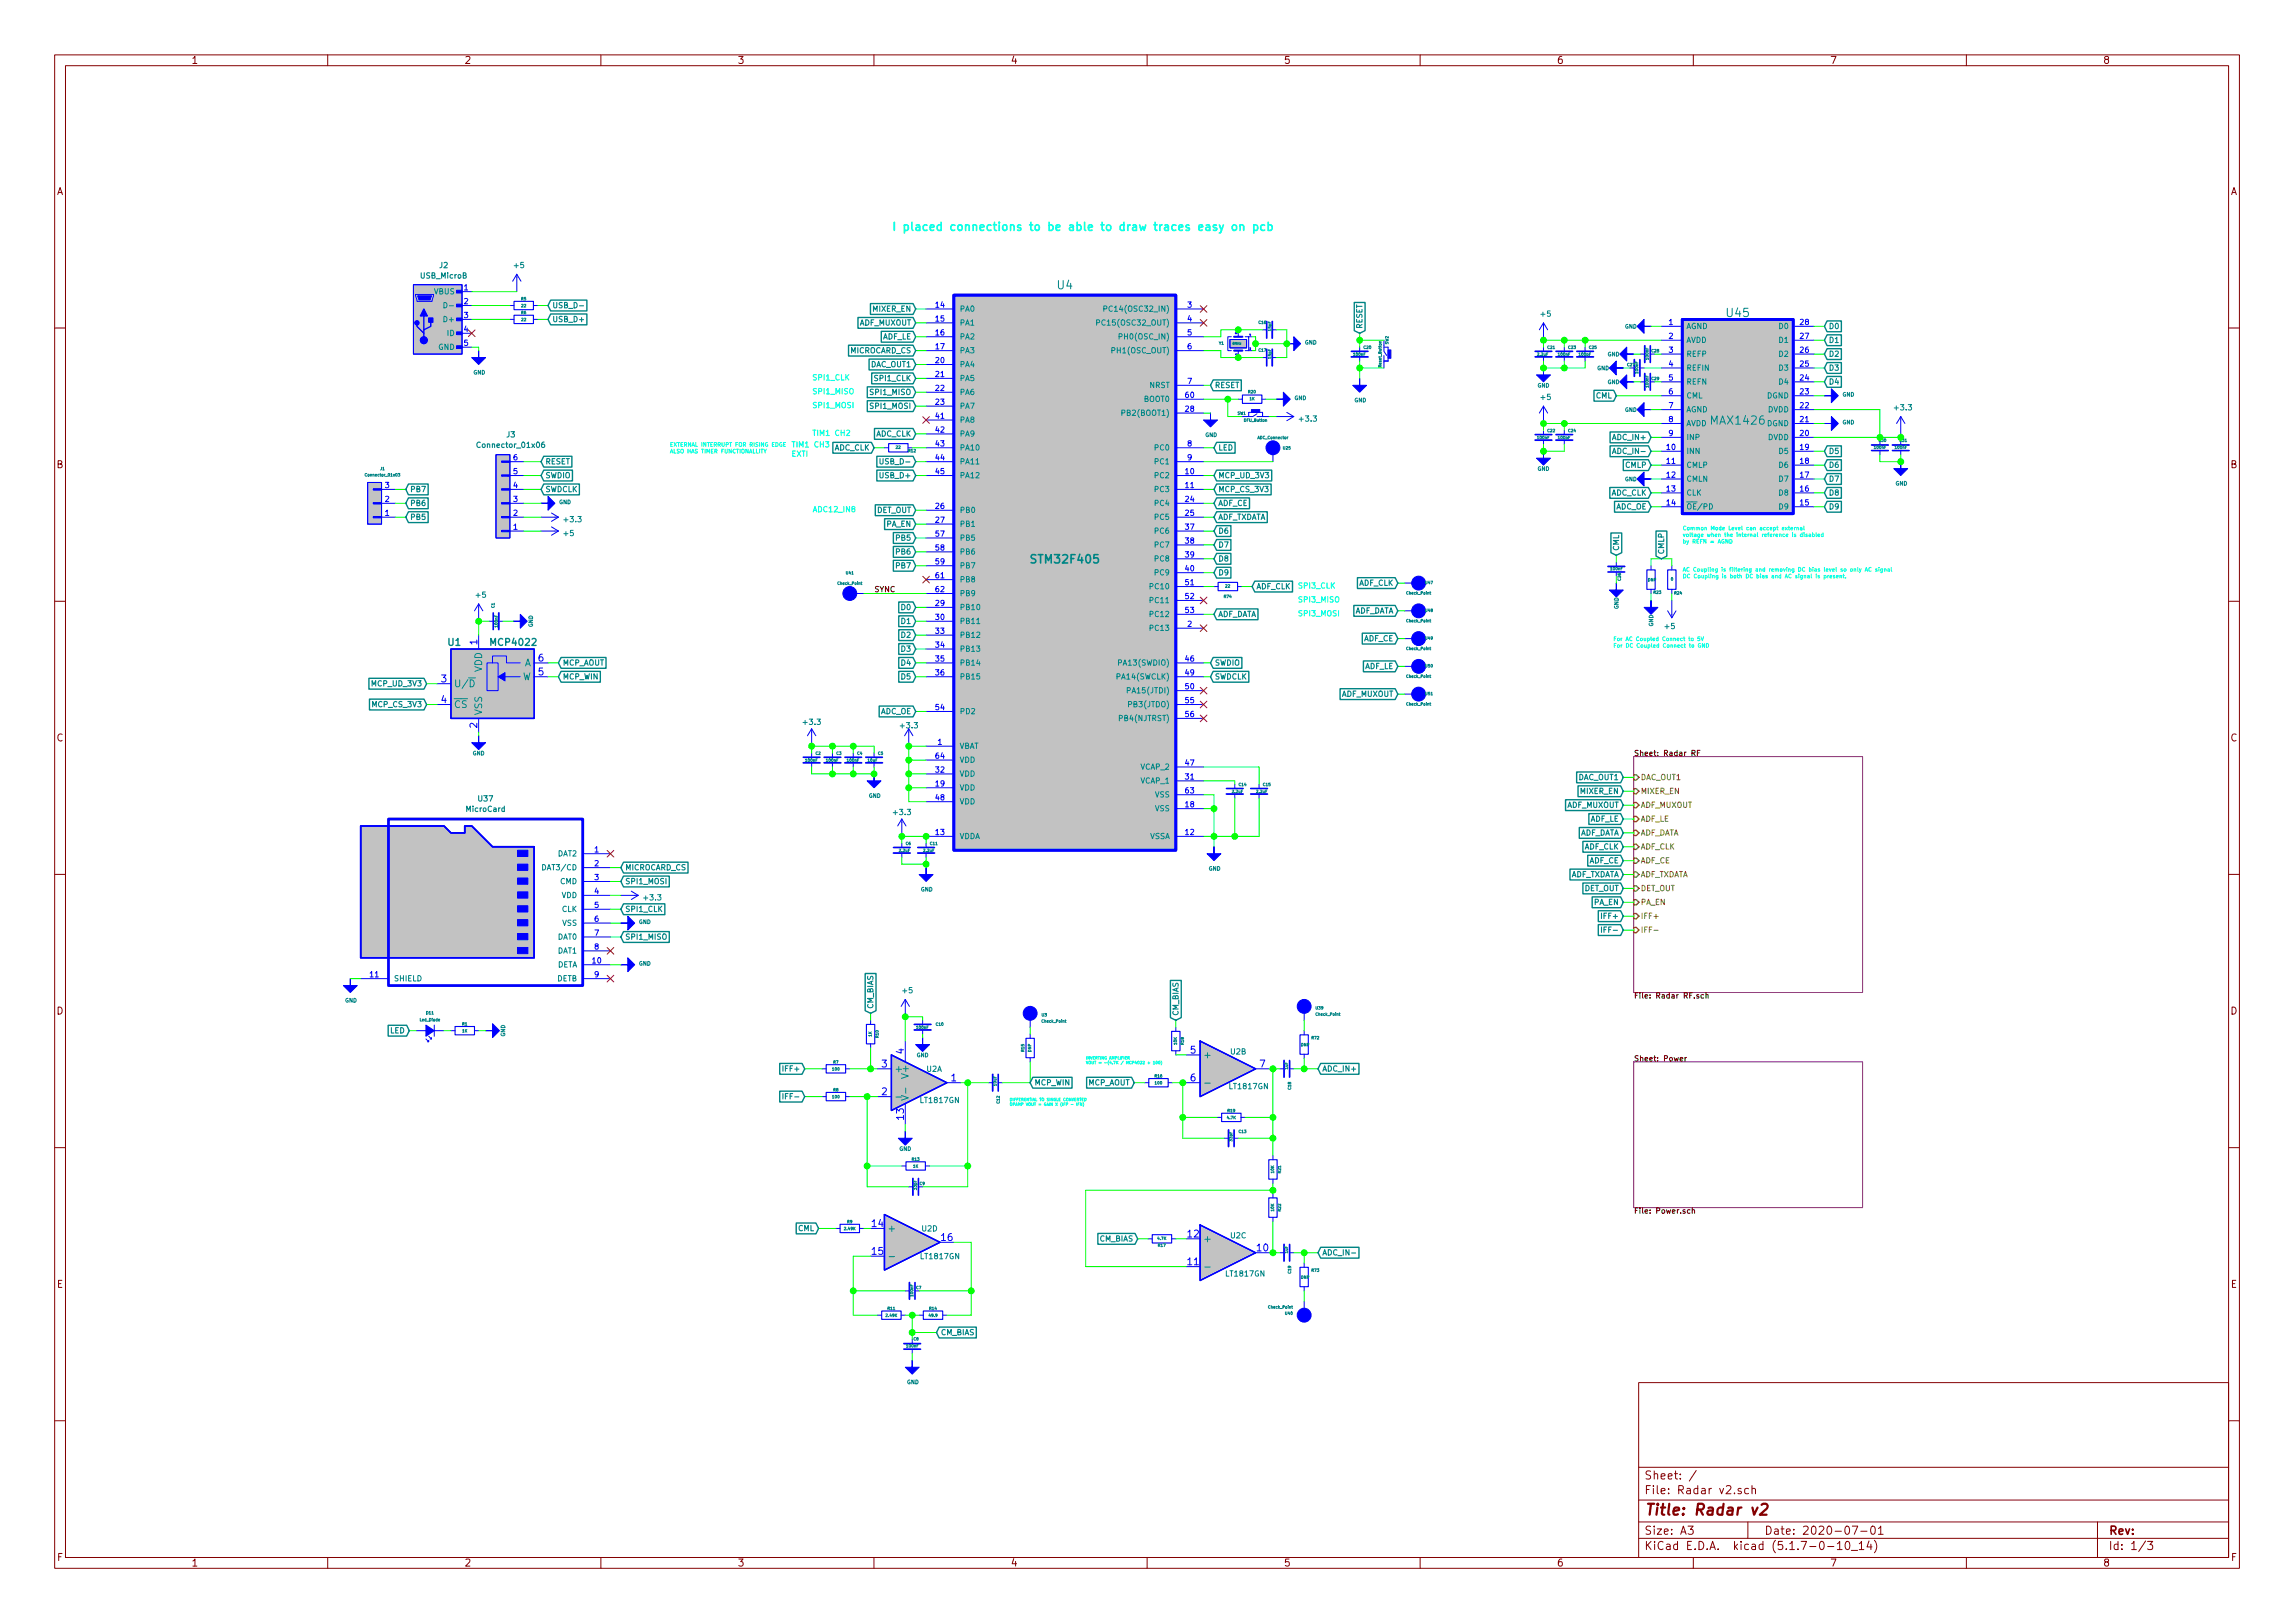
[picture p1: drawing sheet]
<svg xmlns="http://www.w3.org/2000/svg" width="420mm" height="297mm" viewBox="0 0 420 297" stroke-linecap="round" stroke-linejoin="round" font-family="sans-serif">
<defs><g id="words">
<text font-size="2.8" fill="#840000" x="301" y="277.3">Title: Radar v2</text>
<text font-size="2.1" fill="#0ff" x="163.2" y="42.3">I placed connections to be able to draw traces easy on pcb</text>
<g font-size="2.1" fill="#008484">
<text x="193.6" y="52.9">U4</text>
<text x="316.2" y="58">U45</text>
<text x="313.4" y="77.7">MAX1426</text>
<text x="189.1" y="103.1">STM32F405</text>
</g>
<g font-size="2.1" fill="#840000">
<text x="301" y="273.5">File: Radar v2.sch</text>
<text x="301" y="270.8">Sheet: /</text>
<text x="301" y="280.9">Size: A3</text>
<text x="323" y="280.9">Date: 2020-07-01</text>
<text x="386" y="280.9">Rev:</text>
<text x="301" y="283.7">KiCad E.D.A. kicad (5.1.7-0-10_14)</text>
<text x="386" y="283.7">Id: 1/3</text>
</g>
<g font-size="1.8" fill="#840000">
<text x="35" y="11.7">1</text>
<text x="85" y="11.7">2</text>
<text x="135" y="11.7">3</text>
<text x="185" y="11.7">4</text>
<text x="235" y="11.7">5</text>
<text x="285" y="11.7">6</text>
<text x="335" y="11.7">7</text>
<text x="385" y="11.7">8</text>
<text x="10.4" y="35.7">A</text>
<text x="408.4" y="35.7">A</text>
<text x="10.4" y="85.7">B</text>
<text x="408.4" y="85.7">B</text>
<text x="10.4" y="135.7">C</text>
<text x="408.4" y="135.7">C</text>
<text x="10.4" y="185.7">D</text>
<text x="408.4" y="185.7">D</text>
<text x="10.4" y="235.7">E</text>
<text x="408.4" y="235.7">E</text>
<text x="10.5" y="285.7">F</text>
<text x="35" y="286.7">1</text>
<text x="85" y="286.7">2</text>
<text x="135" y="286.7">3</text>
<text x="185" y="286.7">4</text>
<text x="235" y="286.7">5</text>
<text x="285" y="286.7">6</text>
<text x="335" y="286.7">7</text>
<text x="385" y="286.7">8</text>
<text x="408.5" y="285.7">F</text>
</g>
<g font-size="1.8" fill="#008484">
<text x="82.1" y="118.2">U1</text>
<text x="90" y="118.2">MCP4022</text>
<text x="83.1" y="125.8">U/D</text>
<text x="88.3" y="123" transform="rotate(-90 88.3 123)">VDD</text>
<text x="95.6" y="124.5">W</text>
<text x="96" y="122">A</text>
<text x="83.1" y="129.6">CS</text>
<text x="88.3" y="131" transform="rotate(-90 88.3 131)">VSS</text>
<text x="163.7" y="196.3">+</text>
<text x="166.4" y="197" transform="rotate(-90 166.4 197)">V+</text>
<text x="220.2" y="193.7">+</text>
<text x="162.4" y="225.5">+</text>
<text x="220.2" y="227.4">+</text>
</g>
<g font-size="1.8" fill="#00f">
<text x="87.4" y="118" transform="rotate(-90 87.4 118)">1</text>
<text x="80.8" y="124.9">3</text>
<text x="98.6" y="123.6">5</text>
<text x="98.6" y="121.1">6</text>
<text x="80.8" y="128.7">4</text>
<text x="87.4" y="133.2" transform="rotate(-90 87.4 133.2)">2</text>
<text x="161.4" y="195.4">3</text>
<text x="165.5" y="192.9" transform="rotate(-90 165.5 192.9)">4</text>
<text x="174.1" y="197.9">1</text>
<text x="218" y="192.8">5</text>
<text x="218" y="197.9">6</text>
<text x="230.7" y="195.4">7</text>
<text x="161.4" y="200.4">2</text>
<text x="165.5" y="204.9" transform="rotate(-90 165.5 204.9)">13</text>
<text x="159.7" y="224.6">14</text>
<text x="172.4" y="227.1">16</text>
<text x="217.5" y="226.5">12</text>
<text x="159.7" y="229.7">15</text>
<text x="217.5" y="231.6">11</text>
<text x="230.2" y="229">10</text>
</g>
<g font-size="1.4" fill="#008484">
<text x="77.1" y="51">USB_MicroB</text>
<text x="79.5" y="53.9">VBUS</text>
<text x="80.5" y="49.1">J2</text>
<text x="94.2" y="49.1">+5</text>
<text x="81.5" y="58.9">D+</text>
<text x="101" y="56.4">USB_D-</text>
<text x="101" y="58.9">USB_D+</text>
<text x="157.4" y="59.6">ADF_MUXOUT</text>
<text x="159.9" y="57">MIXER_EN</text>
<text x="175.6" y="57">PA0</text>
<text x="175.6" y="59.6">PA1</text>
<text x="201.7" y="59.6">PC15(OSC32_OUT)</text>
<text x="203.2" y="57">PC14(OSC32_IN)</text>
<text x="282.2" y="57.9">+5</text>
<text x="80.3" y="64">GND</text>
<text x="82" y="61.5">ID</text>
<text x="155.7" y="64.7">MICROCARD_CS</text>
<text x="161.6" y="62.1">ADF_LE</text>
<text x="175.6" y="62.1">PA2</text>
<text x="175.6" y="64.7">PA3</text>
<text x="204" y="64.7">PH1(OSC_OUT)</text>
<text x="205.5" y="62.1">PH0(OSC_IN)</text>
<text x="249.4" y="60.3" transform="rotate(-90 249.4 60.3)">RESET</text>
<text x="308.7" y="60.2">AGND</text>
<text x="308.7" y="62.7">AVDD</text>
<text x="308.7" y="65.3">REFP</text>
<text x="325.8" y="65.3">D2</text>
<text x="325.8" y="62.7">D1</text>
<text x="325.8" y="60.2">D0</text>
<text x="334.7" y="60.2">D0</text>
<text x="334.7" y="62.7">D1</text>
<text x="334.7" y="65.3">D2</text>
<text x="159.5" y="67.2">DAC_OUT1</text>
<text x="160.4" y="69.7">SPI1_CLK</text>
<text x="175.6" y="67.2">PA4</text>
<text x="175.6" y="69.7">PA5</text>
<text x="210.5" y="71">NRST</text>
<text x="222.3" y="71">RESET</text>
<text x="308.7" y="67.8">REFIN</text>
<text x="308.7" y="70.4">REFN</text>
<text x="325.8" y="70.4">D4</text>
<text x="325.8" y="67.8">D3</text>
<text x="334.7" y="67.8">D3</text>
<text x="334.7" y="70.4">D4</text>
<text x="159.7" y="74.8">SPI1_MOSI</text>
<text x="159.7" y="72.3">SPI1_MISO</text>
<text x="175.6" y="72.3">PA6</text>
<text x="175.6" y="74.8">PA7</text>
<text x="175.6" y="77.4">PA8</text>
<text x="205.9" y="76.1">PB2(BOOT1)</text>
<text x="209.5" y="73.5">BOOT0</text>
<text x="238.1" y="77.2">+3.3</text>
<text x="282.2" y="73.2">+5</text>
<text x="292.2" y="72.9">CML</text>
<text x="308.7" y="72.9">CML</text>
<text x="308.7" y="75.4">AGND</text>
<text x="308.7" y="78">AVDD</text>
<text x="323.5" y="78">DGND</text>
<text x="323.5" y="72.9">DGND</text>
<text x="323.7" y="75.4">DVDD</text>
<text x="347" y="75.1">+3.3</text>
<text x="87.8" y="82">Connector_01x06</text>
<text x="92.8" y="80">J3</text>
<text x="152.8" y="82.4">ADC_CLK</text>
<text x="160.4" y="79.9">ADC_CLK</text>
<text x="175.6" y="79.9">PA9</text>
<text x="175.6" y="82.4">PA10</text>
<text x="211.6" y="82.4">PC0</text>
<text x="222.9" y="82.4">LED</text>
<text x="295.6" y="80.5">ADC_IN+</text>
<text x="296" y="83.1">ADC_IN-</text>
<text x="308.7" y="83.1">INN</text>
<text x="308.7" y="80.5">INP</text>
<text x="323.7" y="80.5">DVDD</text>
<text x="325.8" y="83.1">D5</text>
<text x="334.7" y="83.1">D5</text>
<text x="99.7" y="87.5">SWDIO</text>
<text x="99.7" y="85">RESET</text>
<text x="161.5" y="87.5">USB_D+</text>
<text x="161.8" y="85">USB_D-</text>
<text x="175.6" y="85">PA11</text>
<text x="175.6" y="87.5">PA12</text>
<text x="211.6" y="87.5">PC2</text>
<text x="211.6" y="85">PC1</text>
<text x="222.9" y="87.5">MCP_UD_3V3</text>
<text x="297.7" y="85.6">CMLP</text>
<text x="308.7" y="85.6">CMLP</text>
<text x="308.7" y="88.1">CMLN</text>
<text x="325.8" y="88.1">D7</text>
<text x="325.8" y="85.6">D6</text>
<text x="334.7" y="88.1">D7</text>
<text x="334.7" y="85.6">D6</text>
<text x="75" y="95.1">PB5</text>
<text x="75" y="92.6">PB6</text>
<text x="75" y="90.1">PB7</text>
<text x="99.7" y="90.1">SWDCLK</text>
<text x="103.5" y="95.6">+3.3</text>
<text x="160.5" y="93.9">DET_OUT</text>
<text x="175.6" y="93.9">PB0</text>
<text x="211.6" y="90.1">PC3</text>
<text x="211.6" y="92.6">PC4</text>
<text x="211.6" y="95.1">PC5</text>
<text x="222.9" y="90.1">MCP_CS_3V3</text>
<text x="222.9" y="92.6">ADF_CE</text>
<text x="222.9" y="95.1">ADF_TXDATA</text>
<text x="295" y="90.7">ADC_CLK</text>
<text x="295.8" y="93.2">ADC_OE</text>
<text x="308.7" y="90.7">CLK</text>
<text x="308.7" y="93.2">OE/PD</text>
<text x="325.8" y="93.2">D9</text>
<text x="325.8" y="90.7">D8</text>
<text x="334.7" y="93.2">D9</text>
<text x="334.7" y="90.7">D8</text>
<text x="103.3" y="98.1">+5</text>
<text x="162.4" y="96.4">PA_EN</text>
<text x="164.3" y="101.5">PB6</text>
<text x="164.3" y="98.9">PB5</text>
<text x="175.6" y="96.4">PB1</text>
<text x="175.6" y="98.9">PB5</text>
<text x="175.6" y="101.5">PB6</text>
<text x="211.6" y="97.7">PC6</text>
<text x="211.6" y="100.2">PC7</text>
<text x="222.9" y="100.2">D7</text>
<text x="222.9" y="97.7">D6</text>
<text x="296.4" y="101" transform="rotate(-90 296.4 101)">CML</text>
<text x="304.6" y="101.6" transform="rotate(-90 304.6 101.6)">CMLP</text>
<text x="164.3" y="104">PB7</text>
<text x="175.6" y="104">PB7</text>
<text x="175.6" y="106.6">PB8</text>
<text x="210.8" y="107.8">PC10</text>
<text x="211.6" y="102.8">PC8</text>
<text x="211.6" y="105.3">PC9</text>
<text x="222.9" y="105.3">D9</text>
<text x="222.9" y="102.8">D8</text>
<text x="229.9" y="107.8">ADF_CLK</text>
<text x="248.8" y="107.2">ADF_CLK</text>
<text x="87.2" y="109.4">+5</text>
<text x="165.2" y="111.6">D0</text>
<text x="175.6" y="111.6">PB10</text>
<text x="175.6" y="109.1">PB9</text>
<text x="210.8" y="110.4">PC11</text>
<text x="210.8" y="112.9">PC12</text>
<text x="222.9" y="112.9">ADF_DATA</text>
<text x="247.8" y="112.3">ADF_DATA</text>
<text x="165.2" y="119.3">D3</text>
<text x="165.2" y="116.7">D2</text>
<text x="165.2" y="114.2">D1</text>
<text x="175.6" y="114.2">PB11</text>
<text x="175.6" y="116.7">PB12</text>
<text x="175.6" y="119.3">PB13</text>
<text x="210.8" y="115.5">PC13</text>
<text x="249.7" y="117.4">ADF_CE</text>
<text x="304.9" y="115.1">+5</text>
<text x="68.4" y="125.6">MCP_UD_3V3</text>
<text x="102.9" y="121.8">MCP_AOUT</text>
<text x="102.9" y="124.3">MCP_WIN</text>
<text x="165.2" y="124.3">D5</text>
<text x="165.2" y="121.8">D4</text>
<text x="175.6" y="121.8">PB14</text>
<text x="175.6" y="124.3">PB15</text>
<text x="204.8" y="124.3">PA14(SWCLK)</text>
<text x="205.2" y="121.8">PA13(SWDIO)</text>
<text x="222.3" y="124.3">SWDCLK</text>
<text x="222.3" y="121.8">SWDIO</text>
<text x="249.9" y="122.4">ADF_LE</text>
<text x="68.5" y="129.4">MCP_CS_3V3</text>
<text x="161.2" y="130.7">ADC_OE</text>
<text x="175.6" y="130.7">PD2</text>
<text x="205.3" y="132">PB4(NJTRST)</text>
<text x="206.9" y="126.9">PA15(JTDI)</text>
<text x="207" y="129.4">PB3(JTDO)</text>
<text x="245.6" y="127.5">ADF_MUXOUT</text>
<text x="147.2" y="132.7">+3.3</text>
<text x="165" y="133.3">+3.3</text>
<text x="175.6" y="137">VBAT</text>
<text x="175.6" y="142.1">VDD</text>
<text x="175.6" y="139.6">VDD</text>
<text x="208.9" y="143.4">VCAP_1</text>
<text x="208.9" y="140.9">VCAP_2</text>
<text x="289.1" y="142.8">DAC_OUT1</text>
<text x="85.5" y="148.6">MicroCard</text>
<text x="87.6" y="146.7">U37</text>
<text x="163.8" y="149.2">+3.3</text>
<text x="175.6" y="144.7">VDD</text>
<text x="175.6" y="147.2">VDD</text>
<text x="211.5" y="148.5">VSS</text>
<text x="211.5" y="145.9">VSS</text>
<text x="286.9" y="147.8">ADF_MUXOUT</text>
<text x="289.4" y="145.3">MIXER_EN</text>
<text x="175.6" y="153.6">VDDA</text>
<text x="210.5" y="153.6">VSSA</text>
<text x="289.1" y="152.9">ADF_DATA</text>
<text x="290.1" y="155.5">ADF_CLK</text>
<text x="291.1" y="150.4">ADF_LE</text>
<text x="99.8" y="159.3">DAT3/CD</text>
<text x="102.1" y="156.7">DAT2</text>
<text x="102.6" y="161.8">CMD</text>
<text x="114.4" y="161.8">SPI1_MOSI</text>
<text x="114.4" y="159.3">MICROCARD_CS</text>
<text x="287.3" y="160.5">ADF_TXDATA</text>
<text x="291" y="158">ADF_CE</text>
<text x="102.8" y="164.3">VDD</text>
<text x="102.9" y="166.9">CLK</text>
<text x="114.4" y="166.9">SPI1_CLK</text>
<text x="118.1" y="164.8">+3.3</text>
<text x="290" y="163.1">DET_OUT</text>
<text x="291.9" y="165.6">PA_EN</text>
<text x="102.1" y="172">DAT0</text>
<text x="103" y="169.4">VSS</text>
<text x="114.4" y="172">SPI1_MISO</text>
<text x="293.6" y="168.2">IFF+</text>
<text x="294" y="170.7">IFF-</text>
<text x="72.1" y="179.6">SHIELD</text>
<text x="102" y="179.6">DETB</text>
<text x="102" y="177">DETA</text>
<text x="102.1" y="174.5">DAT1</text>
<text x="159.9" y="184.8" transform="rotate(-90 159.9 184.8)">CM_BIAS</text>
<text x="165.3" y="181.8">+5</text>
<text x="71.5" y="189.1">LED</text>
<text x="215.7" y="186" transform="rotate(-90 215.7 186)">CM_BIAS</text>
<text x="143.8" y="196.1">IFF+</text>
<text x="169.6" y="196.2">U2A</text>
<text x="225.3" y="193">U2B</text>
<text x="242" y="196.1">ADC_IN+</text>
<text x="144.1" y="201.2">IFF-</text>
<text x="168.6" y="201.9">LT1817GN</text>
<text x="189.3" y="198.6">MCP_WIN</text>
<text x="199.2" y="198.6">MCP_AOUT</text>
<text x="225.2" y="199.3">LT1817GN</text>
<text x="146.2" y="225.3">CML</text>
<text x="168.8" y="225.4">U2D</text>
<text x="201.4" y="227.2">CM_BIAS</text>
<text x="225.3" y="226.6">U2C</text>
<text x="168.7" y="230.4">LT1817GN</text>
<text x="224.6" y="233.6">LT1817GN</text>
<text x="242" y="229.8">ADC_IN-</text>
<text x="172.1" y="244.4">CM_BIAS</text>
</g>
<g font-size="1.4" fill="#00f">
<text x="85" y="53.1">1</text>
<text x="85" y="55.7">2</text>
<text x="85" y="58.2">3</text>
<text x="171.3" y="56.3">14</text>
<text x="171.3" y="58.8">15</text>
<text x="217.4" y="56.3">3</text>
<text x="217.4" y="58.8">4</text>
<text x="305.5" y="59.5">1</text>
<text x="329.6" y="59.5">28</text>
<text x="85" y="60.7">4</text>
<text x="85" y="63.3">5</text>
<text x="171.3" y="61.4">16</text>
<text x="171.3" y="63.9">17</text>
<text x="217.4" y="61.4">5</text>
<text x="217.4" y="63.9">6</text>
<text x="305.5" y="62">2</text>
<text x="305.5" y="64.6">3</text>
<text x="329.6" y="64.6">26</text>
<text x="329.6" y="62">27</text>
<text x="171.3" y="66.5">20</text>
<text x="171.3" y="69">21</text>
<text x="171.3" y="71.5">22</text>
<text x="217.4" y="70.3">7</text>
<text x="305.5" y="67.1">4</text>
<text x="305.5" y="69.6">5</text>
<text x="329.6" y="69.6">24</text>
<text x="329.6" y="67.1">25</text>
<text x="171.3" y="74.1">23</text>
<text x="171.3" y="76.6">41</text>
<text x="217" y="75.3">28</text>
<text x="217" y="72.8">60</text>
<text x="305.5" y="72.2">6</text>
<text x="305.5" y="74.7">7</text>
<text x="305.5" y="77.3">8</text>
<text x="329.6" y="77.3">21</text>
<text x="329.6" y="74.7">22</text>
<text x="329.6" y="72.2">23</text>
<text x="171.3" y="79.2">42</text>
<text x="171.3" y="81.7">43</text>
<text x="217.4" y="81.7">8</text>
<text x="305.2" y="82.3">10</text>
<text x="305.5" y="79.8">9</text>
<text x="329.6" y="82.3">19</text>
<text x="329.6" y="79.8">20</text>
<text x="70.5" y="89.3">3</text>
<text x="94" y="89.3">4</text>
<text x="94" y="86.8">5</text>
<text x="94" y="84.2">6</text>
<text x="171.3" y="84.2">44</text>
<text x="171.3" y="86.8">45</text>
<text x="217" y="86.8">10</text>
<text x="217" y="89.3">11</text>
<text x="217.4" y="84.2">9</text>
<text x="305.2" y="84.9">11</text>
<text x="305.2" y="87.4">12</text>
<text x="305.2" y="90">13</text>
<text x="329.6" y="90">16</text>
<text x="329.6" y="87.4">17</text>
<text x="329.6" y="84.9">18</text>
<text x="70.5" y="94.4">1</text>
<text x="70.5" y="91.9">2</text>
<text x="94" y="94.4">2</text>
<text x="94" y="91.9">3</text>
<text x="171.3" y="93.1">26</text>
<text x="171.3" y="95.7">27</text>
<text x="217" y="91.9">24</text>
<text x="217" y="94.4">25</text>
<text x="305.2" y="92.5">14</text>
<text x="329.6" y="92.5">15</text>
<text x="94" y="96.9">1</text>
<text x="171.3" y="98.2">57</text>
<text x="171.3" y="100.7">58</text>
<text x="217" y="96.9">37</text>
<text x="217" y="99.5">38</text>
<text x="171.3" y="103.3">59</text>
<text x="171.3" y="105.8">61</text>
<text x="217" y="102">39</text>
<text x="217" y="104.6">40</text>
<text x="217" y="107.1">51</text>
<text x="171.3" y="110.9">29</text>
<text x="171.3" y="113.4">30</text>
<text x="171.3" y="108.4">62</text>
<text x="217" y="109.6">52</text>
<text x="217" y="112.2">53</text>
<text x="171.3" y="116">33</text>
<text x="171.3" y="118.5">34</text>
<text x="217.4" y="114.7">2</text>
<text x="171.3" y="121.1">35</text>
<text x="171.3" y="123.6">36</text>
<text x="217" y="121.1">46</text>
<text x="217" y="123.6">49</text>
<text x="171.3" y="130">54</text>
<text x="217" y="126.1">50</text>
<text x="217" y="128.7">55</text>
<text x="217" y="131.2">56</text>
<text x="171.7" y="136.3">1</text>
<text x="171.3" y="143.9">19</text>
<text x="171.3" y="141.4">32</text>
<text x="171.3" y="138.8">64</text>
<text x="217" y="142.7">31</text>
<text x="217" y="140.1">47</text>
<text x="171.3" y="146.5">48</text>
<text x="217" y="147.7">18</text>
<text x="217" y="145.2">63</text>
<text x="108.9" y="156">1</text>
<text x="171.3" y="152.8">13</text>
<text x="217" y="152.8">12</text>
<text x="108.9" y="158.5">2</text>
<text x="108.9" y="161.1">3</text>
<text x="108.9" y="163.6">4</text>
<text x="108.9" y="166.2">5</text>
<text x="108.9" y="168.7">6</text>
<text x="108.9" y="171.2">7</text>
<text x="108.9" y="173.8">8</text>
<text x="67.8" y="178.9">11</text>
<text x="108.5" y="176.3">10</text>
<text x="108.9" y="178.9">9</text>
</g>
<g font-size="1.4" fill="#0ff">
<text x="148.6" y="69.6">SPI1_CLK</text>
<text x="148.6" y="74.7">SPI1_MOSI</text>
<text x="148.6" y="72.1">SPI1_MISO</text>
<text x="144.8" y="81.9">TIM1 CH3</text>
<text x="144.8" y="83.6">EXTI</text>
<text x="148.6" y="79.8">TIM1 CH2</text>
<text x="149.4" y="93.7">ADC12_IN8</text>
<text x="237.5" y="107.7">SPI3_CLK</text>
<text x="237.5" y="112.8">SPI3_MOSI</text>
<text x="237.5" y="110.2">SPI3_MISO</text>
</g>
<g font-size="1.4">
<text x="160" y="108.4">SYNC</text>
<text x="299.1" y="138.4">Sheet: Radar RF</text>
<text x="299.1" y="182.7">File: Radar RF.sch</text>
<text x="299.1" y="194.2">Sheet: Power</text>
<text x="299.1" y="222.1">File: Power.sch</text>
</g>
<g font-size="1.4" fill="#848400">
<text x="300.3" y="142.8">DAC_OUT1</text>
<text x="300.3" y="145.3">MIXER_EN</text>
<text x="300.3" y="147.8">ADF_MUXOUT</text>
<text x="300.3" y="150.4">ADF_LE</text>
<text x="300.3" y="152.9">ADF_DATA</text>
<text x="300.3" y="155.5">ADF_CLK</text>
<text x="300.3" y="158">ADF_CE</text>
<text x="300.3" y="160.5">ADF_TXDATA</text>
<text x="300.3" y="163.1">DET_OUT</text>
<text x="300.3" y="165.6">PA_EN</text>
<text x="300.3" y="168.2">IFF+</text>
<text x="300.3" y="170.7">IFF-</text>
</g>
<g font-size="1" fill="#008484">
<text x="238.9" y="63.1">GND</text>
<text x="294.3" y="65.2">GND</text>
<text x="297.5" y="60.1">GND</text>
<text x="86.7" y="68.5">GND</text>
<text x="281.5" y="70.9">GND</text>
<text x="292.4" y="67.8">GND</text>
<text x="294.3" y="70.3">GND</text>
<text x="237" y="73.2">GND</text>
<text x="248" y="73.6">GND</text>
<text x="297.5" y="75.4">GND</text>
<text x="337.3" y="72.6">GND</text>
<text x="337.3" y="77.7">GND</text>
<text x="220.6" y="80">GND</text>
<text x="281.5" y="86.2">GND</text>
<text x="297.5" y="88.1">GND</text>
<text x="347" y="88.9">GND</text>
<text x="102.4" y="92.3">GND</text>
<text x="296.3" y="111.5" transform="rotate(-90 296.3 111.5)">GND</text>
<text x="97.6" y="114.8" transform="rotate(-90 97.6 114.8)">GND</text>
<text x="302.7" y="114.7" transform="rotate(-90 302.7 114.7)">GND</text>
<text x="86.5" y="138.2">GND</text>
<text x="159.1" y="146">GND</text>
<text x="221.3" y="159.3">GND</text>
<text x="168.6" y="163.2">GND</text>
<text x="117" y="169.1">GND</text>
<text x="117" y="176.7">GND</text>
<text x="63.2" y="183.5">GND</text>
<text x="92.5" y="189.7" transform="rotate(-90 92.5 189.7)">GND</text>
<text x="167.8" y="193.5">GND</text>
<text x="164.6" y="210.6">GND</text>
<text x="166" y="253.3">GND</text>
</g>
<g font-size="1" fill="#0ff">
<text x="122.6" y="81.7">EXTERNAL INTERRUPT FOR RISING EDGE</text>
<text x="122.6" y="83">ALSO HAS TIMER FUNCTIONALLITY</text>
<text x="308" y="97">Common Mode Level can accept external</text>
<text x="308" y="98.3">voltage when the internal reference is disabled</text>
<text x="308" y="99.5">by REFN = AGND</text>
<text x="308" y="104.6">AC Coupling is filtering and removing DC bias level so only AC signal</text>
<text x="308" y="105.8">DC Coupling is both DC bias and AC signal is present.</text>
<text x="295.3" y="117.3">For AC Coupled Connect to 5V</text>
<text x="295.3" y="118.5">For DC Coupled Connect to GND</text>
</g>
<g font-size=".7" fill="#008484">
<text x="95.4" y="55">R5</text>
<text x="95.4" y="57.5">R6</text>
<text x="95.5" y="56.2">22</text>
<text x="95.5" y="58.8">22</text>
<text x="230.5" y="59.3">C16</text>
<text x="223.2" y="63.1">Y1</text>
<text x="230.5" y="64.3">C17</text>
<text x="232.7" y="65.6" transform="rotate(-90 232.7 65.6)">15pF</text>
<text x="232.7" y="60.5" transform="rotate(-90 232.7 60.5)">15pF</text>
<text x="247.9" y="65.1">100nF</text>
<text x="249.7" y="63.8">C20</text>
<text x="254.2" y="63" transform="rotate(-90 254.2 63)">SW2</text>
<text x="281.5" y="65.1">2.2uF</text>
<text x="283.4" y="63.8">C21</text>
<text x="285.3" y="65.1">100nF</text>
<text x="287.2" y="63.8">C23</text>
<text x="289.1" y="65.1">100pF</text>
<text x="291" y="63.8">C25</text>
<text x="301.8" y="65.8" transform="rotate(-90 301.8 65.8)">100nF</text>
<text x="302.4" y="64.5">C28</text>
<text x="228.6" y="72">R20</text>
<text x="252.9" y="67.1" transform="rotate(-90 252.9 67.1)">Reset_Button</text>
<text x="298" y="67">C27</text>
<text x="299.9" y="68.3" transform="rotate(-90 299.9 68.3)">100nF</text>
<text x="301.8" y="70.9" transform="rotate(-90 301.8 70.9)">100nF</text>
<text x="302.4" y="69.6">C29</text>
<text x="226.6" y="75.9">SW1</text>
<text x="227.8" y="77.2">DFU_Button</text>
<text x="228.8" y="73.2">1K</text>
<text x="164.1" y="82.1">22</text>
<text x="166.3" y="82.8">R12</text>
<text x="230.3" y="80.4">ADC_Connector</text>
<text x="234.9" y="82.3">U25</text>
<text x="281.5" y="80.4">100nF</text>
<text x="283.4" y="79.1">C22</text>
<text x="285.3" y="80.4">100pF</text>
<text x="287.2" y="79.1">C24</text>
<text x="343.2" y="82.1">100nF</text>
<text x="344" y="80.9">C30</text>
<text x="347" y="82.1">100nF</text>
<text x="347.8" y="80.9">C31</text>
<text x="67.1" y="87.2">Connector_01x03</text>
<text x="69.6" y="86">J1</text>
<text x="153.4" y="107">Check_Point</text>
<text x="154.9" y="105.1">U41</text>
<text x="224.4" y="107.5">22</text>
<text x="261" y="106.9">U47</text>
<text x="294.9" y="104.4">100nF</text>
<text x="296.7" y="106.2" transform="rotate(-90 296.7 106.2)">C26</text>
<text x="301.7" y="106.4">DNP</text>
<text x="305.9" y="106.3">0</text>
<text x="90.5" y="111.3" transform="rotate(-90 90.5 111.3)">C1</text>
<text x="224.1" y="109.4">R74</text>
<text x="257.6" y="108.8">Check_Point</text>
<text x="257.6" y="113.9">Check_Point</text>
<text x="261" y="112">U48</text>
<text x="302.8" y="108.7">R23</text>
<text x="306.6" y="108.8">R24</text>
<text x="91.1" y="114.7" transform="rotate(-90 91.1 114.7)">100nF</text>
<text x="257.6" y="119">Check_Point</text>
<text x="261" y="117.1">U49</text>
<text x="257.6" y="124">Check_Point</text>
<text x="261" y="122.1">U50</text>
<text x="257.6" y="129.1">Check_Point</text>
<text x="261" y="127.2">U51</text>
<text x="147.5" y="139.4">100nF</text>
<text x="149.3" y="138.1">C2</text>
<text x="151.3" y="139.4">100nF</text>
<text x="153.1" y="138.1">C3</text>
<text x="155.1" y="139.4">100nF</text>
<text x="156.9" y="138.1">C4</text>
<text x="158.9" y="139.4">10uF</text>
<text x="160.8" y="138.1">C5</text>
<text x="226.8" y="143.9">C14</text>
<text x="231.3" y="143.9">C15</text>
<text x="225.6" y="145.1">2.2uF</text>
<text x="230.1" y="145.1">2.2uF</text>
<text x="164.7" y="155.9">2.2uF</text>
<text x="165.8" y="154.6">C6</text>
<text x="169.1" y="155.9">2.2uF</text>
<text x="170.3" y="154.6">C11</text>
<text x="78.1" y="185.6">D11</text>
<text x="240.9" y="184.7">U39</text>
<text x="241" y="185.9">Check_Point</text>
<text x="76.9" y="186.9">Led_Diode</text>
<text x="84.6" y="187.7">R1</text>
<text x="84.6" y="188.9">1K</text>
<text x="159.6" y="189.7" transform="rotate(-90 159.6 189.7)">1K</text>
<text x="160.8" y="189.9" transform="rotate(-90 160.8 189.9)">R10</text>
<text x="167.8" y="188.3">100nF</text>
<text x="171.4" y="187.7">C10</text>
<text x="190.7" y="186">U3</text>
<text x="190.8" y="187.2">Check_Point</text>
<text x="215.4" y="191.2" transform="rotate(-90 215.4 191.2)">10K</text>
<text x="216.7" y="191.2" transform="rotate(-90 216.7 191.2)">R18</text>
<text x="238.2" y="191.5">DNP</text>
<text x="240.2" y="190.2">R72</text>
<text x="152.5" y="195.9">100</text>
<text x="152.6" y="194.7">R7</text>
<text x="187.5" y="192.4" transform="rotate(-90 187.5 192.4)">R15</text>
<text x="188.8" y="192.5" transform="rotate(-90 188.8 192.5)">DNP</text>
<text x="211.5" y="197.2">R16</text>
<text x="235.8" y="195.7" transform="rotate(-90 235.8 195.7)">1uF</text>
<text x="152.5" y="201">100</text>
<text x="152.6" y="199.7">R8</text>
<text x="182.4" y="198.7" transform="rotate(-90 182.4 198.7)">10uF</text>
<text x="183" y="201.9" transform="rotate(-90 183 201.9)">C12</text>
<text x="211.5" y="198.5">100</text>
<text x="224.8" y="203.5">R19</text>
<text x="236.3" y="199.4" transform="rotate(-90 236.3 199.4)">C18</text>
<text x="224.7" y="204.8">4.7K</text>
<text x="225.6" y="208.9" transform="rotate(-90 225.6 208.9)">33pF</text>
<text x="226.8" y="207.4">C13</text>
<text x="167" y="212.4">R13</text>
<text x="167.2" y="213.7">1K</text>
<text x="233.2" y="214.7" transform="rotate(-90 233.2 214.7)">10K</text>
<text x="234.5" y="214.7" transform="rotate(-90 234.5 214.7)">R21</text>
<text x="167.8" y="217.7" transform="rotate(-90 167.8 217.7)">33pF</text>
<text x="168.4" y="216.9">C9</text>
<text x="233.2" y="221.7" transform="rotate(-90 233.2 221.7)">10K</text>
<text x="234.5" y="221.7" transform="rotate(-90 234.5 221.7)">R22</text>
<text x="154.6" y="225.1">2.49K</text>
<text x="155.1" y="223.9">R9</text>
<text x="212" y="226.9">4.7K</text>
<text x="212.1" y="228.2">R17</text>
<text x="235.8" y="229.4" transform="rotate(-90 235.8 229.4)">1uF</text>
<text x="236.3" y="233" transform="rotate(-90 236.3 233)">C19</text>
<text x="240.2" y="232.8">R73</text>
<text x="162.6" y="239.7">R11</text>
<text x="167.2" y="237.2" transform="rotate(-90 167.2 237.2)">100nF</text>
<text x="167.7" y="235.9">C7</text>
<text x="170.2" y="239.7">R14</text>
<text x="232.3" y="239.5">Check_Point</text>
<text x="238.2" y="234">DNP</text>
<text x="162.3" y="241">2.49K</text>
<text x="167.3" y="245.3">C8</text>
<text x="170.1" y="241">49.9</text>
<text x="235.3" y="240.6">U40</text>
<text x="166" y="246.6">100nF</text>
</g>
<g font-size=".7" fill="#0ff">
<text x="198.8" y="193.9">INVERTING AMPLIFIER</text>
<text x="198.8" y="194.8">VOUT = -(4.7K / MCP4022 + 100)</text>
<text x="184.8" y="201.5">DIFFERENTIAL TO SINGLE CONVERTED</text>
<text x="184.8" y="202.4">OPAMP VOUT = GAIN X (IFP - IFN)</text>
</g>
<text font-size=".6" fill="#008484" x="225.7" y="63.1">8MHz</text>
<g font-size=".4" fill="#00f">
<text x="226.5" y="64.9" transform="rotate(-90 226.5 64.9)">1</text>
<text x="226.5" y="61.1" transform="rotate(-90 226.5 61.1)">3</text>
<text x="228.8" y="64">2</text>
<text x="228.8" y="61.4">4</text>
</g>
</g></defs>
<g fill="none" stroke="#840000" stroke-width=".18">
<path d="M10 10h400v277h-400zM12 12h396v273.1h-396zM60 10v2M110 10v2M160 10v2M210 10v2M260 10v2M310 10v2M360 10v2M10 60h2M408 60h2M10 110h2"/>
<path d="M408 110h2M10 160h2M408 160h2M10 210h2M408 210h2M300 253h108v32.1h-108zM10 260h2M300 278.5h108M300 274.5h108M300 268.5h108M309 279.3h1l-.5 .6 .4 .1v.7l-.2 .1-.7-.1M310.5 269.1l-1.2 2"/>
<path d="M318.7 272.5l-.3-.1-.2 .2 .1 .2 .4 .2v.3h-.5M320 278.5v3M320.1 272.5l-.4-.1-.3 .3 .1 .6 .2 .1 .4-.1M320.8 272.5l.2-.1 .3 .1 .1 .9M320.8 271.9v1.5M339.1 279.3h1l-.6 1.5M342.6 279.5l.4-.2a.94 .94 0 0 1 0 1.5 .82 .82 0 0 1-.4-1.3zM343.9 279.7l.4-.4v1.5M384 278.5v6.6M408 260h2M60 285.1v1.9M110 285.1v1.9"/>
<path d="M160 285.1v1.9M210 285.1v1.9M260 285.1v1.9M300 281.5h108M310 285.1v1.9M334.6 283h1.1M336.4 282.5l.4-.4v1.5M336.4 283.6h.8M337.9 282.3l.4-.2a.94 .94 0 0 1 0 1.5 .79 .79 0 0 1-.4-1.3zM338.9 283.8h1.2M340.4 282.5l.4-.4v1.5M340.4 283.6h.8"/>
<path d="M340.7 280.2h1.1M342.2 282l-.4 1.1h.9M342.5 282.6v1M343.2 281.9a1.71 1.71 0 0 1 0 2.3M343.9 280.8h.9M360 285.1v1.9M392.8 282l-1.3 2M393.2 282.1h.9l-.5 .6 .4 .1v.7l-.2 .1-.6-.1"/>
</g>
<path d="M320.8 275.9l.3 1.3 .7-1.3M322.5 275.4l.3-.2h.5l.2 .2 .1 .4-.1 .3-1.3 1.1h1.2" fill="none" stroke="#840000" stroke-width=".41"/>
<path d="M299.1 138.5h41.9v43.1h-41.9zM299.1 194.3h41.9v26.7h-41.9z" fill="none" stroke="#840084" stroke-width=".18"/>
<g fill="none" stroke="#000" stroke-width=".18">
<path d="M309.8 137.8h.4l.1-.4-.5-.1v1M310 137.8l.3 .5M310.7 137.8h.4M311.2 137.3h-.5v1M307.6 193.9l.5-.1-.1-.2-.3-.1-.1 .2v.4h.4M308.5 193.5v.7M308.8 193.5l-.3 .2M311 182.1l-.3-.1-.1 .2 .1 .1 .3 .1v.2h-.4M311.9 182.1l-.3-.1-.2 .2 .1 .4h.4M312.3 182.1h.4v.6M312.3 181.7v1M309.4 221.4h-.3l-.2 .2 .1 .4h.4"/>
<path d="M309.8 221.5l.4-.1v.7M309.8 221.1v1"/>
</g>
<path d="M299.1 141.8h.5l.5 .5-.5 .5h-.5zM299.1 144.3h.5l.5 .5-.5 .5h-.5zM299.1 146.9h.5l.5 .5-.5 .4h-.5zM299.1 149.4h.5l.5 .5-.5 .5h-.5zM299.1 152h.5l.5 .4-.5 .5h-.5zM299.1 154.5h.5l.5 .5-.5 .5h-.5zM299.1 157h.5l.5 .5-.5 .5h-.5zM299.1 159.6h.5l.5 .5-.5 .4h-.5zM299.1 162.1h.5l.5 .5-.5 .5h-.5zM299.1 164.7h.5l.5 .4-.5 .5h-.5zM299.1 167.2h.5l.5 .5-.5 .5h-.5zM299.1 169.7h.5l.5 .5-.5 .5h-.5z" fill="none" stroke="#848400" stroke-width=".25"/>
<path d="M302.8 170.3h.8" fill="none" stroke="#848400" stroke-width=".18"/>
<g fill="#00f" stroke="#00f" stroke-width=".18">
<path d="M91.8 84.4h1.5v.2h-1.5z"/>
<path d="M91.8 86.9h1.5v.3h-1.5z"/>
<path d="M91.8 89.4h1.5v.3h-1.5z"/>
<path d="M91.8 92h1.5v.2h-1.5z"/>
<path d="M91.8 94.5h1.5v.3h-1.5z"/>
<path d="M91.8 97.1h1.5v.2h-1.5z"/>
<path d="M68.3 89.4h1.5v.3h-1.5z"/>
<path d="M68.3 92h1.5v.2h-1.5z"/>
<path d="M68.3 94.5h1.5v.3h-1.5z"/>
<path d="M88.9 188.6h1.3v-1.2l1.2 1.2-1.2 1.3v-1.3z"/>
<path d="M78 187.6l1.5 1-1.5 1z"/>
<path d="M235.6 62.9h1.3v-1.3l1.2 1.3-1.2 1.3v-1.3z"/>
<path d="M221.6 75.6v1.3h1.3l-1.3 1.2-1.3-1.2h1.3z"/>
<path d="M229.1 75h1.5v.5h-1.5z"/>
<path d="M113.7 176.6h1.2v-1.3l1.3 1.3-1.3 1.2v-1.2z"/>
<path d="M234.9 71.8l1.3 1.3-1.3 1.2v-1.2h-1.2h1.2z"/>
<path d="M113.7 168.9h1.2v-1.2l1.3 1.2-1.3 1.3v-1.3z"/>
<path d="M64.1 179.1v1.3h1.3l-1.3 1.2-1.2-1.2h1.2z"/>
<path d="M254.1 64h.5v1.6h-.5z"/>
<path d="M94.7 170.9h1.9v1.1h-1.9z"/>
<path d="M94.7 165.8h1.9v1.1h-1.9z"/>
<path d="M94.7 160.7h1.9v1.1h-1.9z"/>
<path d="M94.7 155.6h1.9v1.2h-1.9z"/>
<path d="M94.7 173.4h1.9v1.1h-1.9z"/>
<path d="M94.7 168.3h1.9v1.2h-1.9z"/>
<path d="M94.7 163.2h1.9v1.2h-1.9z"/>
<path d="M94.7 158.2h1.9v1.1h-1.9z"/>
<path d="M87.6 134.7v1.2h1.3l-1.3 1.3-1.2-1.3h1.2z"/>
<path d="M95.2 112.4l1.3 1.3-1.3 1.3v-1.3h-1.2h1.2z"/>
<path d="M91.2 123.9l1.3-.8v1.5z"/>
<path d="M247.6 70.5h1.3v-1.2v1.2h1.3l-1.3 1.3z"/>
<path d="M83.6 53.1h1v.5h-1z"/>
<path d="M83.6 63.3h1v.5h-1z"/>
<path d="M83.6 60.7h1v.6h-1z"/>
<path d="M83.6 58.2h1v.5h-1z"/>
<path d="M83.6 55.7h1v.5h-1z"/>
<path d="M76.5 54.1h2.5l-.3 .8h-2z"/>
<path d="M222.2 155v1.2h1.3l-1.3 1.3-1.2-1.3h1.2z"/>
<path d="M167 249v1.2h1.3l-1.3 1.3-1.3-1.3h1.3z"/>
<path d="M165.7 207v1.3h1.3l-1.3 1.3-1.2-1.3h1.2z"/>
<path d="M168.9 189.9v1.3h1.3l-1.3 1.2-1.3-1.2h1.3z"/>
<path d="M335.3 71.2l1.2 1.2-1.2 1.3v-1.3h-1.3h1.3z"/>
<path d="M334 77.5h1.3v-1.3l1.2 1.3-1.2 1.3v-1.3z"/>
<path d="M348 84.5v1.3h1.2l-1.2 1.2-1.3-1.2h1.3z"/>
<path d="M87.6 64.2v1.2h1.3l-1.3 1.3-1.2-1.3h1.2z"/>
<path d="M299.7 87.7l1.3-1.3v1.3h1.3h-1.3v1.2z"/>
<path d="M302.3 109.9v1.3h1.2l-1.2 1.2-1.3-1.2h1.3z"/>
<path d="M295.9 106.7v1.3h1.3l-1.3 1.3-1.3-1.3h1.3z"/>
<path d="M297.8 68.6v1.3h1.3h-1.3v1.3l-1.3-1.3z"/>
<path d="M295.9 66.1v1.2h1.3h-1.3v1.3l-1.3-1.3z"/>
<path d="M282.6 82.6v1.3h1.2l-1.2 1.2-1.3-1.2h1.3z"/>
<path d="M296.5 64.8l1.3-1.3v1.3h1.3h-1.3v1.3z"/>
<path d="M282.6 67.3v1.3h1.2l-1.2 1.3-1.3-1.3h1.3z"/>
<path d="M299.7 75l1.3-1.3v1.3h1.3h-1.3v1.2z"/>
<path d="M299.7 59.7l1.3-1.2v1.2h1.3h-1.3v1.3z"/>
<path d="M99.1 92.1h1.2v-1.3l1.3 1.3-1.3 1.3v-1.3z"/>
<path d="M169.5 158.8v1.3h1.3l-1.3 1.2-1.2-1.2h1.2z"/>
<path d="M160 141.6v1.3h1.3l-1.3 1.3-1.3-1.3h1.3z"/>
<circle cx="259.7" cy="122" r="1.27"/>
<circle cx="259.7" cy="106.7" r="1.27"/>
<circle cx="259.7" cy="111.8" r="1.27"/>
<circle cx="259.7" cy="116.9" r="1.27"/>
<circle cx="233" cy="82" r="1.27"/>
<circle cx="155.6" cy="108.6" r="1.27"/>
<circle cx="238.8" cy="240.7" r="1.27"/>
<circle cx="238.8" cy="184.2" r="1.27"/>
<circle cx="259.7" cy="127" r="1.27"/>
<circle cx="188.6" cy="185.5" r="1.27"/>
</g>
<g fill="none" stroke="#00f" stroke-width=".18">
<path d="M75.7 52.1h8.9v12.7h-8.9zM76.1 53.9h3.3v.2l-.3 1.1h-2.8zM84.4 53.4h2M84.4 55.9h2M84.4 58.5h2M93.3 55.9h.8M93.3 58.5h.8M94.6 50.2l-.7 1.3M94.6 50.2v3.2M94.6 50.2l.8 1.3M97.7 55.9h.7M97.7 58.5h.7"/>
<path d="M169.5 56.6h5.1M169.5 59.1h5.1M215.3 56.6h5M215.3 59.1h5M282.6 59.1v3.2M282.6 59.1l-.8 1.3M282.6 59.1l.7 1.3M304.2 59.7h3.5M328.6 59.7h3.5M84.4 63.5h2M84.4 61h2M169.5 61.6h5.1"/>
<path d="M169.5 64.2h5.1M169.5 66.7h5.1M169.5 69.3h5.1M169.5 71.8h5.1M169.5 74.3h5.1M169.5 76.9h5.1M169.5 79.4h5.1M215.3 61.6h5M215.3 64.2h5M215.3 75.6h5M215.3 73.1h5M215.3 70.5h5"/>
<path d="M225.2 62.1h3v1.6h-3zM225.4 61.6h-.6v2.6h.6M226.7 73.1h.8M226.7 60.4v1.2M226.7 64.2v1.2M228 61.6h.6v2.6h-.6M228.5 61.6h.7M228.5 64.2h.7M228.6 76.2v-.7h2.5v.7M230.1 75.7l-.7 .5h-2.1M230.1 76.2h2.3M231 73.1h.8"/>
<path d="M231.1 60.4h.7M231.1 65.4h.7M233 60.4h.7M233 65.4h.7M233.7 76.2h3.2M235.6 75.5l1.3 .7M236.9 76.2l-1.3 .8M248.9 63.5v.7M248.9 65.4v.7M253.4 63.3v1l.5 .8M253.4 63.5h.7v2.6h-.7M253.4 62.3v1"/>
<path d="M253.4 65.1v2.2M282.6 74.3l-.8 1.3M282.6 63.5v.7M282.6 65.4v.7M282.6 74.3v3.2M282.6 78.8v.6M282.6 74.3l.7 1.3M286.4 63.5v.7M286.4 65.4v.7M286.4 78.8v.6M290.2 63.5v.7M290.2 65.4v.7"/>
<path d="M298.4 67.3h.7M300.4 69.9h.6M300.4 67.3h.6M300.4 64.8h.6M302.3 69.9h.6M302.3 64.8h.6M304.2 69.9h3.5M304.2 67.3h3.5M304.2 64.8h3.5M304.2 62.3h3.5M304.2 77.5h3.5M304.2 75h3.5"/>
<path d="M304.2 72.4h3.5M328.6 69.9h3.5M328.6 67.3h3.5M328.6 64.8h3.5M328.6 62.3h3.5M328.6 77.5h3.5M328.6 75h3.5M328.6 72.4h3.5M348 76.2l-.8 1.3M348 76.2v3.2M348 76.2l.7 1.3M67.3 88.3h2.5v7.6h-2.5z"/>
<path d="M69.4 94.7h3M69.4 92.1h3M69.4 89.6h3M90.8 83.2h2.5v15.3h-2.5zM92.9 97.2h3M92.9 94.7h3M92.9 92.1h3M92.9 89.6h3M92.9 87h3M92.9 84.5h3M99.1 97.2h3.1M99.1 94.7h3.1"/>
<path d="M101 96.4l1.2 .8M101 93.9l1.2 .8M102.2 97.2l-1.2 .8M102.2 94.7l-1.2 .7M161.9 82h.8M166.2 82h.8M169.5 87h5.1M169.5 84.5h5.1M169.5 93.4h5.1M169.5 95.9h5.1M169.5 82h5.1M169.5 98.5h5.1"/>
<path d="M215.3 97.2h5M215.3 94.7h5M215.3 92.1h5M215.3 89.6h5M215.3 87h5M215.3 84.5h5M215.3 99.7h5M215.3 82h5M233 83v1.5M282.6 80.7v.6M286.4 80.7v.6M304.2 82.6h3.5"/>
<path d="M304.2 85.1h3.5M304.2 87.7h3.5M304.2 90.2h3.5M304.2 92.7h3.5M304.2 80h3.5M328.6 82.6h3.5M328.6 85.1h3.5M328.6 87.7h3.5M328.6 90.2h3.5M328.6 92.7h3.5M328.6 80h3.5M344.2 80.7v.6"/>
<path d="M344.2 82.6v.6M348 80.7v.6M348 82.6v.6M87.6 110.5l-.7 1.3M87.6 110.5v3.2M87.6 116.2v2.6M87.6 110.5l.8 1.3M89.5 113.7h.7M91.4 113.7h.7M156.6 108.6h1.5M169.5 111.2h5.1M169.5 113.7h5.1"/>
<path d="M169.5 116.2h5.1M169.5 118.8h5.1M169.5 101h5.1M169.5 103.5h5.1M169.5 106.1h5.1M169.5 108.6h5.1M215.3 115h5M215.3 102.3h5M215.3 104.8h5M215.3 107.4h5M215.3 109.9h5M215.3 112.4h5"/>
<path d="M222.2 107.4h.8M226.6 107.4h.7M257.2 106.7h1.5M257.2 111.8h1.5M257.2 116.9h1.5M295.9 102.9v.6M295.9 104.8v.6M302.3 103.5v.8M302.3 107.9v.7M305.3 111.8l.8 1.3M306.1 103.5v.8M306.1 107.9v.7"/>
<path d="M306.1 109.9v3.2M306.8 111.8l-.7 1.3M80 128.9h2.5M80 125.1h2.5M87.6 131.5v2.5M89.2 121.3h2v5.1h-2zM90.2 121.3v-1.2h2.5v1.2h2.5M91.4 123.9h3.8M97.8 121.3h2.5M97.8 123.9h2.5M148.6 133.4l-.8 1.3M148.6 133.4v3.2"/>
<path d="M148.6 137.8v.7M148.6 139.7v.7M148.6 133.4l.8 1.3M152.4 137.8v.7M152.4 139.7v.7M156.2 137.8v.7M156.2 139.7v.7M160 137.8v.7M160 139.7v.7M166.4 133.4l-.8 1.3M166.4 133.4v3.2M166.4 133.4l.7 1.3"/>
<path d="M169.5 136.6h5.1M169.5 121.3h5.1M169.5 123.9h5.1M169.5 130.2h5.1M169.5 139.1h5.1M215.3 121.3h5M215.3 123.9h5M215.3 126.4h5M215.3 128.9h5M215.3 131.5h5M257.2 122h1.5M257.2 127h1.5"/>
<path d="M106.8 156.2h5M106.8 158.8h5M165.1 149.9l-.8 1.3M165.1 149.9v3.2M165.1 154.3v.7M165.1 156.2v.7M165.1 149.9l.8 1.3M169.5 153.1h5.1M169.5 144.2h5.1M169.5 141.6h5.1M169.5 146.7h5.1M169.5 154.3v.7"/>
<path d="M169.5 156.2v.7M215.3 153.1h5M215.3 148h5M215.3 142.9h5M215.3 140.4h5M215.3 145.5h5M226.1 143.5v.7M226.1 145.5v.6M230.5 143.5v.7M230.5 145.5v.6M66 179.1h5M106.8 163.9h5"/>
<path d="M106.8 161.3h5M106.8 166.4h5M106.8 168.9h5M106.8 171.5h5M106.8 174h5M106.8 179.1h5M106.8 176.6h5M113.7 163.9h3.1M115.6 163.1l1.2 .8M116.8 163.9l-1.2 .7M76.2 188.6h5.1M78 190.2l.5 .5v-.3"/>
<path d="M78.2 190.7h.3M78.5 189.6l.5 .6v-.3M78.7 190.2h.3M79.5 187.6v2M82.5 188.6h.8M86.9 188.6h.7M150.5 195.6h.8M154.8 195.6h.8M159.4 186.7v.8M159.4 191v.8M160.7 195.6h2.5M165.7 182.9l-.7 1.3"/>
<path d="M165.7 182.9v3.2M165.7 190.5v3.7M165.7 182.9l.8 1.3M168.9 186.7v.7M168.9 188.6v.7M173.4 198.2h2.5M181 198.2h.6M182.9 198.2h.6M188.6 186.5v1.5M188.6 189.3v.7M188.6 193.6v.7M209.5 198.2h.8"/>
<path d="M213.9 198.2h.7M215.3 188v.8M215.3 192.3v.8M217.2 193.1h2.5M217.2 198.2h2.5M229.9 195.6h2.5M234.3 195.6h.6M236.2 195.6h.7M238.8 185.2v1.5M238.8 188.6v.8M238.8 192.9v.8M150.5 200.7h.8"/>
<path d="M154.8 200.7h.8M160.7 200.7h2.5M165.1 213.4h.8M165.7 202.1v3.7M166.4 217.2h.6M168.3 217.2h.6M169.4 213.4h.8M222.9 204.5h.7M224.2 208.3h.6M226.1 208.3h.6M227.2 204.5h.8M233 211.5v.8"/>
<path d="M233 215.8v.8M233 218.5v.7M153 224.8h.8M157.4 224.8h.7M165.7 236.3h.7M167.6 236.3h.7M210.2 226.7h.7M214.5 226.7h.8M233 222.8v.8M234.3 229.3h.6M236.2 229.3h.7M238.8 231.2v.7"/>
<path d="M238.8 235.5v.8M238.8 238.2v1.5M160.7 240.7h.7M165 240.7h.7M167 245.1v.7M167 247.1v.6M168.3 240.7h.7M172.6 240.7h.8"/>
</g>
<g fill="none" stroke="#00f" stroke-width=".33">
<path d="M232.9 58.8v3.1M232.9 63.9v3.1M247.4 65.3h3M281.1 65.3h3M284.9 65.3h3M288.7 65.3h3M299.2 65.8v3.1M301.1 63.3v3M301.1 68.4v3M281.1 80.6h3M284.9 80.6h3M342.6 81.4h3.1"/>
<path d="M346.5 81.4h3M91.3 112.2v3M294.4 103.7h3M147.1 139.6h3M150.9 139.6h3M154.7 139.6h3M158.5 139.6h3M163.6 156.1h3M168 156.1h3.1M224.5 145.3h3.1M229 145.3h3M167.4 188.5h3"/>
<path d="M181.7 196.6v3.1M235.1 194.1v3M167.1 215.7v3M224.9 206.8v3M166.5 234.7v3.1M235.1 227.7v3.1M165.5 245.9h3"/>
</g>
<g fill="none" stroke="#00f" stroke-width=".3">
<path d="M231.9 58.8v3.1M231.9 63.9v3.1M247.4 64.3h3M281.1 64.3h3M281.1 79.5h3M284.9 64.3h3M284.9 79.5h3M288.7 64.3h3M300.2 65.8v3.1M302.1 63.3v3M302.1 68.4v3M342.6 82.5h3.1"/>
<path d="M346.5 82.5h3M90.3 112.2v3M294.4 104.7h3M147.1 138.6h3M150.9 138.6h3M154.7 138.6h3M158.5 138.6h3M66 151.2h15.3l1.2 1.2h2.6v-1.2h1.3l3.8 3.8h7.6v20.3h-31.8zM163.6 155.1h3M168 155.1h3.1M224.5 144.3h3.1M229 144.3h3"/>
<path d="M167.4 187.5h3M182.8 196.6v3.1M236.1 194.1v3M168.1 215.7v3M225.9 206.8v3M167.5 234.7v3.1M236.1 227.7v3.1M165.5 246.9h3"/>
</g>
<g fill="#c2c2c2" stroke="#c2c2c2" stroke-width=".18">
<path d="M90.8 83.2h2.5v15.3h-2.5z"/>
<path d="M67.3 88.3h2.5v7.6h-2.5z"/>
<path d="M174.6 54h40.7v101.6h-40.7z"/>
<path d="M231.1 75.5v.7z"/>
<path d="M253.4 66.1h.7z"/>
<path d="M66 151.2h15.3l1.2 1.2h2.6v-1.2h1.3l3.8 3.8h7.6v20.3h-31.8z"/>
<path d="M225.2 62.1h3v1.6h-3z"/>
<path d="M82.5 118.8h15.3v12.7h-15.3z"/>
<path d="M75.7 52.1h8.9v12.7h-8.9z"/>
<path d="M161.9 222.3l10.2 5.1-10.2 5z"/>
<path d="M219.7 224.2l10.2 5.1-10.2 5.1z"/>
<path d="M219.7 190.5l10.2 5.1-10.2 5.1z"/>
<path d="M163.2 193.1l10.2 5.1-10.2 5z"/>
<path d="M308 58.5h20.3v35.5h-20.3z"/>
</g>
<path d="M106.1 56h.7M87.9 81a.43 .43 0 0 0-.6 .4 .43 .43 0 0 0 .6 .4M99.6 80.9l-.4 .2-.1 .6 .2 .2 .4-.1-.1-.5h-.3l-.2 .2M161.1 83.9v.8l.2 .2 .4-.2v-.8M295.2 83l.3-1 .4 1M295.3 82.7h.5M293.2 167.1v1M293.2 169.7v.9M143.3 195.1v.9M143.3 200.1v1M247.4 229.3h.8" fill="none" stroke="#008484" stroke-width=".2"/>
<g fill="none" stroke="#008484" stroke-width=".18">
<path d="M81.3 55.4a.5 .5 0 0 1 .5 .5 .5 .5 0 0 1-.5 .4zM82.3 56h.7M200.8 59.1l.4-.1 .1-.4-.5-.1v1M202.1 56.5h.5v-.4l-.5-.1v1M203.6 64.1h.4l.1-.4-.5-.1v1M204.9 61.6h.4l.1-.4-.5-.1v1M205.4 75.6l.5-.1v-.4l-.5-.1v1M67.2 86.7a.24 .24 0 0 0-.4 .2 .24 .24 0 0 0 .4 .2M72.9 86.7h.3l-.2 .1 .2 .1v.2h-.3M178.7 84.9h.5M313 92.2a.5 .5 0 0 1 .5 .5 .5 .5 0 0 1-.5 .5zM178.8 114.1h.6"/>
<path d="M85.8 124.1h1.2M86.1 124.4a.64 .64 0 0 1 .7 .7 .64 .64 0 0 1-.7 .6zM204.8 121.3l.5-.1v-.4h-.5v1M206.4 126.4l.5-.1v-.4l-.5-.1v1M99.3 158.2a.5 .5 0 0 1 .6 .5 .5 .5 0 0 1-.6 .5zM165.8 199.1v1M220.6 198.2h1M164.1 200.8h.9M165 200.5l1.3 .4-1.3 .5M162.8 230h1M220.6 231.9h1"/>
</g>
<g fill="none" stroke="#00f" stroke-width=".2">
<path d="M94.1 55.2h3.6v1.5h-3.6zM94.1 57.7h3.6v1.5h-3.6zM227.5 72.3h3.5v1.5h-3.5zM162.7 81.2h3.5v1.5h-3.5zM223 106.6h3.6v1.5h-3.6zM301.5 104.3h1.5v3.6h-1.5zM305.3 104.3h1.5v3.6h-1.5zM83.3 187.9h3.6v1.5h-3.6zM151.3 199.9h3.5v1.6h-3.5zM151.3 194.9h3.5v1.5h-3.5zM158.6 187.5h1.5v3.5h-1.5zM187.8 190h1.6v3.6h-1.6z"/>
<path d="M210.3 197.4h3.6v1.5h-3.6zM214.5 188.8h1.5v3.5h-1.5zM238 189.4h1.5v3.5h-1.5zM165.9 212.6h3.5v1.6h-3.5zM223.6 203.7h3.6v1.6h-3.6zM232.3 219.2h1.5v3.6h-1.5zM232.3 212.3h1.5v3.5h-1.5zM153.8 224.1h3.6v1.5h-3.6zM161.4 239.9h3.6v1.6h-3.6zM169 239.9h3.6v1.6h-3.6zM210.9 226h3.6v1.5h-3.6zM238 231.9h1.5v3.6h-1.5z"/>
</g>
<path d="M174.6 54h40.7v101.6h-40.7zM308 58.5h20.3v35.5h-20.3zM71.1 149.9h35.6v30.5h-35.6z" fill="none" stroke="#00f" stroke-width=".51"/>
<path d="M225.9 64.2h1.6M225.9 61.6h1.6" fill="none" stroke="#00f" stroke-width=".38"/>
<path d="M76.3 59.1v.6l1.3 1.3v.6M77.6 57.8v2.6M78.9 58.5v1.2l-1.3 .7v.6M82.5 118.8h15.3v12.7h-15.3zM163.2 193.1l10.2 5.1-10.2 5zM219.7 190.5l10.2 5.1-10.2 5.1zM161.9 222.3l10.2 5.1-10.2 5zM219.7 224.2l10.2 5.1-10.2 5.1z" fill="none" stroke="#00f" stroke-width=".25"/>
<g fill="#00f" stroke="#00f" stroke-width=".25">
<path d="M78.5 58.2h.7v.8h-.7z"/>
<path d="M77.6 56.6l.6 1.2h-1.2z"/>
<circle cx="76.3" cy="59.1" r=".38"/>
<circle cx="77.6" cy="62.3" r=".63"/>
</g>
<g fill="none" stroke="#0f0" stroke-width=".18">
<path d="M86.4 58.5h6.9M86.4 55.9h6.9M86.4 53.4h8.2M98.4 58.5h1.9M98.4 55.9h1.9M167.6 59.1h1.9M167.6 56.6h1.9M302.3 59.7h1.9M332.1 59.7h1.9M86.4 63.5h1.2v.7M167.6 61.6h1.9M167.6 64.2h1.9"/>
<path d="M167.6 79.4h1.9M167.6 66.7h1.9M167.6 74.3h1.9M167.6 69.3h1.9M167.6 71.8h1.9M220.3 64.2h3.2v1.2h7.6M220.3 70.5h1.3M220.3 75.6h1.3M220.3 73.1h6.4M224.8 73.1v3.1h2.5M229.2 61.6h.7v2.6h-.7M229.9 62.9h5.7"/>
<path d="M231.1 60.4h-7.6v1.2h-3.2M231.8 73.1h1.9M232.4 76.2h1.3M233.7 60.4h1.9v5h-1.9M248.9 62.3h4.5M248.9 67.3h4.5M248.9 61v2.5M248.9 66.1v3.2M282.6 66.1v1.2h7.6v-1.2M286.4 62.3v1.2M286.4 66.1v1.2M286.4 77.5v1.3"/>
<path d="M290.2 62.3v1.2M295.9 72.4h8.3M297.2 67.3h1.2M299.1 64.8h1.3M299.1 69.9h1.3M301 67.3h3.2M302.3 75h1.9M302.9 64.8h1.3M302.9 69.9h1.3M304.2 62.3h-21.6v1.2M304.2 77.5h-21.6v1.3M332.1 75h12.1v5.7"/>
<path d="M332.1 62.3h1.9M332.1 67.3h1.9M332.1 64.8h1.9M332.1 77.5h1.9M332.1 69.9h1.9M332.1 72.4h1.9M348 79.4v1.3M72.4 89.6h1.9M72.4 92.1h1.9M72.4 94.7h1.9M95.9 84.5h3.2M95.9 87h3.2"/>
<path d="M95.9 89.6h3.2M95.9 92.1h3.2M95.9 94.7h3.2M95.9 97.2h3.2M160 82h1.9M167 82h2.5M167.6 84.5h1.9M167.6 87h1.9M167.6 98.5h1.9M167.6 95.9h1.9M167.6 93.4h1.9M220.3 84.5h12.7"/>
<path d="M220.3 87h1.9M220.3 89.6h1.9M220.3 92.1h1.9M220.3 94.7h1.9M220.3 97.2h1.9M220.3 82h1.9M220.3 99.7h1.9M282.6 81.3v1.3h3.8v-1.3M302.3 82.6h1.9M302.3 85.1h1.9M302.3 87.7h1.9M302.3 90.2h1.9"/>
<path d="M302.3 92.7h1.9M302.3 80h1.9M332.1 82.6h1.9M332.1 85.1h1.9M332.1 87.7h1.9M332.1 90.2h1.9M332.1 92.7h1.9M332.1 80h15.9M344.2 83.2v1.3h3.8v-1.3M89.5 113.7h-1.9v2.5M92.1 113.7h1.9M158.1 108.6h11.4"/>
<path d="M167.6 113.7h1.9M167.6 101h1.9M167.6 103.5h1.9M167.6 118.8h1.9M167.6 116.2h1.9M167.6 111.2h1.9M220.3 107.4h1.9M220.3 102.3h1.9M220.3 112.4h1.9M220.3 104.8h1.9M227.3 107.4h1.9M255.9 116.9h1.3"/>
<path d="M255.9 111.8h1.3M255.9 106.7h1.3M295.9 101.6v1.3M295.9 105.4v1.3M302.3 103.5v-1.2h3.8v1.2M302.3 108.6v1.3M306.1 108.6v1.3M78.1 125.1h1.9M78.1 128.9h1.9M87.6 134v.7M100.3 123.9h1.9M100.3 121.3h1.9"/>
<path d="M148.6 137.8v-1.2h11.4v1.2M152.4 136.6v1.2M156.2 136.6v1.2M166.4 139.1h3.1M167.6 130.2h1.9M167.6 123.9h1.9M167.6 121.3h1.9M169.5 136.6h-3.1v10.1h3.1M220.3 123.9h1.3M220.3 121.3h1.3M255.9 127h1.3M255.9 122h1.3"/>
<path d="M111.8 158.8h1.9M148.6 140.4v1.2h11.4v-1.2M152.4 140.4v1.2M156.2 140.4v1.2M165.1 154.3v-1.2h4.4v1.2M165.1 156.9v1.3h4.4M166.4 141.6h3.1M166.4 144.2h3.1M169.5 156.9v1.9M220.3 145.5h1.9v9.5M220.3 140.4h10.2v3.1M220.3 142.9h5.8v.6"/>
<path d="M220.3 148h1.9M226.1 146.1v7M230.5 146.1v7h-10.2M297.2 157.5h1.9M297.2 155h1.9M297.2 152.4h1.9M297.2 149.9h1.9M297.2 147.4h1.9M297.2 144.8h1.9M297.2 142.3h1.9M64.1 179.1h1.9M111.8 176.6h1.9"/>
<path d="M111.8 171.5h1.9M111.8 168.9h1.9M111.8 166.4h1.9M111.8 163.9h1.9M111.8 161.3h1.9M297.2 170.2h1.9M297.2 167.7h1.9M297.2 165.1h1.9M297.2 162.6h1.9M297.2 160.1h1.9M74.9 188.6h1.3M81.3 188.6h1.2"/>
<path d="M87.6 188.6h1.3M147.3 195.6h3.2M155.6 195.6h5.1M159.4 185.5v1.2M159.4 191.8v3.8M168.9 186.7v-.6h-3.2v4.4M168.9 189.3v.6M175.9 198.2h5.1M177.2 198.2v19h-8.3M188.6 188v1.3M188.6 194.3v3.9h-5.1M207.6 198.2h1.9"/>
<path d="M214.6 198.2h2.6M215.3 193.1h1.9M215.3 186.7v1.3M216.5 198.2v10.1h7.7M232.4 195.6h1.9M233 195.6v15.9M236.9 195.6h4.4M238.8 186.7v1.9M238.8 193.7v1.9M147.3 200.7h3.2M155.6 200.7h5.1M158.7 200.7v16.5h7.7"/>
<path d="M158.7 213.4h6.4M165.7 205.8v1.2M170.2 213.4h7M216.5 204.5h6.4M226.7 208.3h6.3M228 204.5h5M233 217.8h-34.2v14h18.4M233 216.6v1.9M149.9 224.8h3.1M156.2 236.3h9.5M158.1 224.8h1.3M159.4 229.9h-3.2v10.8h4.5"/>
<path d="M168.3 236.3h9.5M174.6 227.4h3.2v13.3h-4.4M208.3 226.7h1.9M215.3 226.7h1.9M232.4 229.3h1.9M233 223.6v5.7M236.9 229.3h4.4M238.8 229.3v1.9M238.8 236.3v1.9M165.7 240.7h2.6M167 240.7v4.4M167 247.7v1.3"/>
<path d="M167 243.9h4.4"/>
</g>
<g fill="none" stroke="#008484" stroke-width=".25">
<path d="M100.8 54.9h6.6v2h-6.6l-.5-1zM100.8 57.5h6.6v1.9h-6.6l-.5-.9zM157.1 58.1h10.1l.4 1-.4 1h-10.1zM159.4 55.6h7.8l.4 1-.4 .9h-7.8zM247.9 55.4h2v5.1l-1 .5-1-.5zM334.5 58.7h2.6v2h-2.6l-.5-1zM155.3 63.2h11.9l.4 1-.4 1h-11.9zM158.8 73.3h8.4l.4 1-.4 1h-8.4zM158.8 70.8h8.4l.4 1-.4 1h-8.4zM159.1 65.7h8.1l.4 1-.4 1h-8.1zM159.6 68.3h7.6l.4 1-.4 .9h-7.6zM160.1 78.4h7.1l.4 1-.4 1h-7.1z"/>
<path d="M161.3 60.6h5.9l.4 1-.4 1h-5.9zM222.1 69.5h5.2v2h-5.2l-.5-1zM291.8 71.4h3.6l.5 1-.5 1h-3.6zM294.8 79.1h7l.5 .9-.5 1h-7zM334.5 61.3h2.6v2h-2.6l-.5-1zM334.5 63.8h2.6v2h-2.6l-.5-1zM334.5 66.4h2.6v1.9h-2.6l-.5-1zM334.5 68.9h2.6v2h-2.6l-.5-1zM74.8 93.7h3.6v1.9h-3.6l-.5-.9zM74.8 91.1h3.6v2h-3.6l-.5-1zM74.8 88.6h3.6v2h-3.6l-.5-1zM99.5 86h5.3v2h-5.3l-.4-1z"/>
<path d="M99.5 88.6h6.6v2h-6.6l-.4-1zM99.5 83.5h5.2v2h-5.2l-.4-1zM152.5 81h7l.5 1-.5 .9h-7zM160.2 92.4h7l.4 1-.4 1h-7zM160.5 83.5h6.7l.4 1-.4 1h-6.7zM160.5 86h6.7l.4 1-.4 1h-6.7zM162 94.9h5.2l.4 1-.4 1h-5.2zM163.6 97.5h3.6l.4 1-.4 1h-3.6zM222.7 86h10.1v2h-10.1l-.5-1zM222.7 88.6h10v2h-10l-.5-1zM222.7 98.7h2.6v2h-2.6l-.5-1zM222.7 96.2h2.6v2h-2.6l-.5-1z"/>
<path d="M222.7 91.1h6.1v2h-6.1l-.5-1zM222.7 93.7h9.3v1.9h-9.3l-.5-.9zM222.7 81h3.4v1.9h-3.4l-.5-.9zM294.7 89.2h7.1l.5 1-.5 1h-7.1zM294.8 81.6h7l.5 1-.5 1h-7zM294.9 97.5h2v3.7l-1 .4-1-.4zM295.6 91.8h6.2l.5 .9-.5 1h-6.2zM297.2 84.1h4.6l.5 1-.5 1h-4.6zM303.2 97.2h2v4.6l-1 .5-1-.5zM334.5 91.8h2.6v1.9h-2.6l-.5-1zM334.5 89.2h2.6v2h-2.6l-.5-1zM334.5 86.7h2.6v2h-2.6l-.5-1z"/>
<path d="M334.5 84.1h2.6v2h-2.6l-.5-1zM334.5 81.6h2.6v2h-2.6l-.5-1zM163.6 102.6h3.6l.4 .9-.4 1h-3.6zM163.6 100h3.6l.4 1-.4 1h-3.6zM164.5 117.8h2.7l.4 1-.4 1h-2.7zM164.5 115.3h2.7l.4 .9-.4 1h-2.7zM164.5 112.7h2.7l.4 1-.4 1h-2.7zM164.5 110.2h2.7l.4 1-.4 1h-2.7zM222.7 103.8h2.6v2h-2.6l-.5-1zM222.7 101.3h2.6v2h-2.6l-.5-1zM222.7 111.4h7.6v2h-7.6l-.5-1zM229.7 106.4h6.9v1.9h-6.9l-.5-.9z"/>
<path d="M247.9 110.8h7.5l.5 1-.5 1h-7.5zM248.5 105.7h6.9l.5 1-.5 1h-6.9zM249.4 115.9h6l.5 1-.5 1h-6zM67.5 124.1h10.1l.5 1-.5 1h-10.1zM67.6 128h10l.5 .9-.5 1h-10zM102.7 120.3h8.2v2h-8.2l-.5-1zM102.7 122.9h7.2v2h-7.2l-.5-1zM161 129.2h6.2l.4 1-.4 1h-6.2zM164.5 122.9h2.7l.4 1-.4 1h-2.7zM164.5 120.3h2.7l.4 1-.4 1h-2.7zM222.1 122.9h6.5v2h-6.5l-.5-1zM222.1 120.3h5.3v2h-5.3l-.5-1z"/>
<path d="M245.3 126h10.1l.5 1-.5 1h-10.1zM249.6 121h5.8l.5 1-.5 .9h-5.8zM114.1 157.8h11.9v2h-11.9l-.4-1zM286.6 146.4h10.1l.5 1-.5 .9h-10.1zM287.4 159.1h9.3l.5 1-.5 .9h-9.3zM288.6 141.3h8.1l.5 1-.5 1h-8.1zM288.9 143.8h7.8l.5 1-.5 1h-7.8zM289.1 151.4h7.6l.5 1-.5 1h-7.6zM289.8 154h6.9l.5 1-.5 1h-6.9zM290.7 156.5h6l.5 1-.5 1h-6zM290.9 148.9h5.8l.5 1-.5 1h-5.8zM114.1 165.4h7.6v2h-7.6l-.4-1z"/>
<path d="M114.1 170.5h8.4v2h-8.4l-.4-1zM114.1 160.3h8.4v2h-8.4l-.4-1zM158.4 178.2h2v6.8l-1 .5-1-.5zM214.3 179.4h2v6.8l-1 .5-1-.5zM289.8 161.6h6.9l.5 1-.5 1h-6.9zM291.5 164.1h5.2l.5 1-.5 1h-5.2zM292.6 166.7h4.1l.5 1-.5 1h-4.1zM292.6 169.2h4.1l.5 1-.5 1h-4.1zM71.1 187.6h3.3l.5 1-.5 1h-3.3zM142.7 194.6h4.1l.5 1-.5 1h-4.1zM142.7 199.7h4.1l.5 1-.5 1h-4.1zM189.1 197.2h7.2v1.9h-7.2l-.5-.9z"/>
<path d="M198.9 197.2h8.3l.4 1-.4 .9h-8.3zM241.8 194.6h7v2h-7l-.5-1zM145.8 223.8h3.6l.5 1-.5 1h-3.6zM201 225.7h6.8l.5 1-.5 1h-6.8zM241.8 228.3h7v2h-7l-.5-1zM171.9 242.9h6.8v2h-6.8l-.5-1z"/>
</g>
<path d="M222.7 41.2h-.4l-.2 .2 .1 .2 .5 .1v.4h-.6M223.2 41.2l.4 1M224 41.2l-.5 1.3-.3 .2M225.8 41.2h.3l.3 .3v.4l-.3 .3-.3-.1-.2-.2v-.4zM227 41.3l.1-.1a.36 .36 0 0 1 .6 .2v.8M227 41.2v1M229.5 41.2h.5l.3 .3v.4l-.2 .2h-.6M229.5 41.2v1.5M231.5 41.2h-.4l-.3 .3v.4l.2 .2h.5M232.2 41.2h.4l.3 .3v.4l-.2 .2h-.5M232.2 40.7v1.5" fill="none" stroke="#0ff" stroke-width=".3"/>
<path d="M155 78.8l.4-.1 .1 .3-.6 .7h.6M148.9 93.7l.3-1 .3 1M151.1 80.8h.6l-.3 .4 .3 .1v.4l-.1 .1-.5-.1" fill="none" stroke="#0ff" stroke-width=".2"/>
<g fill="none" stroke="#0ff" stroke-width=".18">
<path d="M139.9 82.2l.2 .4 .2-.4M143.5 81.3h.2M143.8 81h-.3v.7h.3M316.7 98.7a.36 .36 0 0 1 .4 .4 .36 .36 0 0 1-.4 .3zM327.9 96.8l.3-.1v-.1h-.3v.4h.3M328.5 96.5v.5M328.7 96.5l-.2 .2M329 96.6h.2l.1 .4M329 96.5v.5M329.6 96.6h.3v.4h-.3v-.2l.3-.1M330.3 96.3l.1 .7M330.3 97.5v.1"/>
<path d="M330.9 97.8l-.3 .1 .3 .1v.2h-.3M331.2 97.8h.3v.4M331.5 97.9l-.3 .2v.1h.3M331.8 97.8l.4 .1-.1 .3h-.3M331.8 97.5v.7M332.5 97.5l.1 .7M332.8 98l.3-.1v-.1l-.3 .1v.3h.3M333.8 97.8l-.4 .1 .1 .3h.3M333.8 97.5v.7M311.2 116.5h-.4v.4h.3l.1 .3h-.4M311.3 117.8a.32 .32 0 0 0-.4 .4 .32 .32 0 0 0 .5 .2v-.2h-.2M311.4 116.5l.3 .8 .2-.8"/>
<path d="M312.1 117.8v.7l-.4-.7v.7M312.4 117.8a.36 .36 0 0 1 .4 .3 .36 .36 0 0 1-.4 .4zM334 105.3l.3 .1-.1 .4h-.2M334 105.3v.7M334.6 105.3v.5M334.8 105.3l-.2 .1M335 105.5h.4l-.1-.2-.3 .1 .1 .4h.2M335.9 105.3l-.3 .1 .3 .3-.3 .1M336.2 105.5h.3v-.2l-.3 .1v.4h.3M336.9 105.4l.2-.1 .1 .5M336.9 105.3v.5M337.4 105.3h.3"/>
<path d="M337.5 105.1v.6l.2 .1M337.9 105.7v.1M341.5 104.6l.2-.8 .2 .8M341.5 104.4h.4M342.6 103.9a.32 .32 0 0 0-.5 .3 .32 .32 0 0 0 .5 .3M343.7 104.1l-.3 .1 .3 .2v.1h-.3M344 103.8v.1M344 104.1v.5M344.6 104.1v.6l-.3 .1M344.6 104.1l-.3 .1v.3h.3M345 104.2l.2-.1 .1 .5M345 104.1v.5"/>
<path d="M345.6 104.1h.3v.5l-.3-.1v-.2h.3M346.3 103.8l.1 .8M210.1 194.5h.4M210.3 194.3v.4M211.1 194.3l.2-.1v.5M211.1 194.7h.3M211.7 194.2a.25 .25 0 0 1 .2 .3 .25 .25 0 0 1-.2 .2zM212.1 194.2l.2 .1v.4a.29 .29 0 0 1-.2-.5zM212.5 194.1l.2 .4-.2 .4M197.1 201.8v.5M197.3 202.1h.2M197.6 201.8h-.3v.5"/>
<path d="M198.1 201.8v.5l-.3-.5v.5M198.3 201.8l.1 .3-.1 .4M198.6 201a.26 .26 0 0 1 .3 .2 .26 .26 0 0 1-.3 .3z"/>
</g>
<g fill="#0f0" stroke="#0f0" stroke-width=".25">
<circle cx="166.4" cy="139.1" r=".51"/>
<circle cx="282.6" cy="82.6" r=".51"/>
<circle cx="286.4" cy="77.5" r=".51"/>
<circle cx="238.8" cy="229.3" r=".51"/>
<circle cx="166.4" cy="141.6" r=".51"/>
<circle cx="286.4" cy="62.3" r=".51"/>
<circle cx="224.8" cy="73.1" r=".51"/>
<circle cx="158.8" cy="213.4" r=".51"/>
<circle cx="158.8" cy="200.7" r=".51"/>
<circle cx="166.4" cy="144.2" r=".51"/>
<circle cx="286.4" cy="67.3" r=".51"/>
<circle cx="282.6" cy="67.3" r=".51"/>
<circle cx="290.2" cy="62.3" r=".51"/>
<circle cx="238.8" cy="195.6" r=".51"/>
<circle cx="226.1" cy="153.1" r=".51"/>
<circle cx="177.2" cy="198.2" r=".51"/>
<circle cx="169.5" cy="153.1" r=".51"/>
<circle cx="148.6" cy="136.6" r=".51"/>
<circle cx="229.9" cy="62.9" r=".51"/>
<circle cx="166.4" cy="136.6" r=".51"/>
<circle cx="152.4" cy="141.6" r=".51"/>
<circle cx="165.1" cy="153.1" r=".51"/>
<circle cx="169.5" cy="158.2" r=".51"/>
<circle cx="248.9" cy="62.3" r=".51"/>
<circle cx="282.6" cy="62.3" r=".51"/>
<circle cx="156.2" cy="141.6" r=".51"/>
<circle cx="282.6" cy="77.5" r=".51"/>
<circle cx="159.4" cy="195.6" r=".51"/>
<circle cx="222.3" cy="148" r=".51"/>
<circle cx="156.2" cy="236.3" r=".51"/>
<circle cx="165.7" cy="186.1" r=".51"/>
<circle cx="177.8" cy="236.3" r=".51"/>
<circle cx="235.6" cy="62.9" r=".51"/>
<circle cx="87.6" cy="113.7" r=".51"/>
<circle cx="167" cy="240.7" r=".51"/>
<circle cx="167" cy="243.9" r=".51"/>
<circle cx="222.3" cy="153.1" r=".51"/>
<circle cx="248.9" cy="67.3" r=".51"/>
<circle cx="160" cy="141.6" r=".51"/>
<circle cx="216.5" cy="198.2" r=".51"/>
<circle cx="233" cy="195.6" r=".51"/>
<circle cx="216.5" cy="204.5" r=".51"/>
<circle cx="226.7" cy="65.4" r=".51"/>
<circle cx="233" cy="204.5" r=".51"/>
<circle cx="156.2" cy="136.6" r=".51"/>
<circle cx="348" cy="84.5" r=".51"/>
<circle cx="344.2" cy="80" r=".51"/>
<circle cx="226.7" cy="60.4" r=".51"/>
<circle cx="233" cy="208.3" r=".51"/>
<circle cx="348" cy="80" r=".51"/>
<circle cx="152.4" cy="136.6" r=".51"/>
<circle cx="233" cy="229.3" r=".51"/>
<circle cx="233" cy="217.8" r=".51"/>
<circle cx="177.2" cy="213.4" r=".51"/>
</g>
<g fill="none" stroke="#f00" stroke-width=".18">
<path d="M219.7 55.9l1.3 1.3M219.7 58.5l1.3 1.2M221 55.9l-1.3 1.3M221 58.5l-1.3 1.2M85.8 60.4l1.2 1.2M87 60.4l-1.2 1.2M168.9 76.3l1.3 1.2M170.2 76.3l-1.3 1.2M168.9 105.5l1.3 1.2M170.2 105.5l-1.3 1.2M219.7 114.4l1.3 1.2M219.7 109.3l1.3 1.2"/>
<path d="M221 114.4l-1.3 1.2M221 109.3l-1.3 1.2M219.7 128.3l1.3 1.3M219.7 130.9l1.3 1.2M219.7 125.8l1.3 1.2M221 128.3l-1.3 1.3M221 130.9l-1.3 1.2M221 125.8l-1.3 1.2M111.2 155.6l1.2 1.3M112.4 155.6l-1.2 1.3M111.2 178.5l1.2 1.2M111.2 173.4l1.2 1.2"/>
<path d="M112.4 178.5l-1.2 1.2M112.4 173.4l-1.2 1.2"/>
</g>
<use href="#words"/>
</svg>
